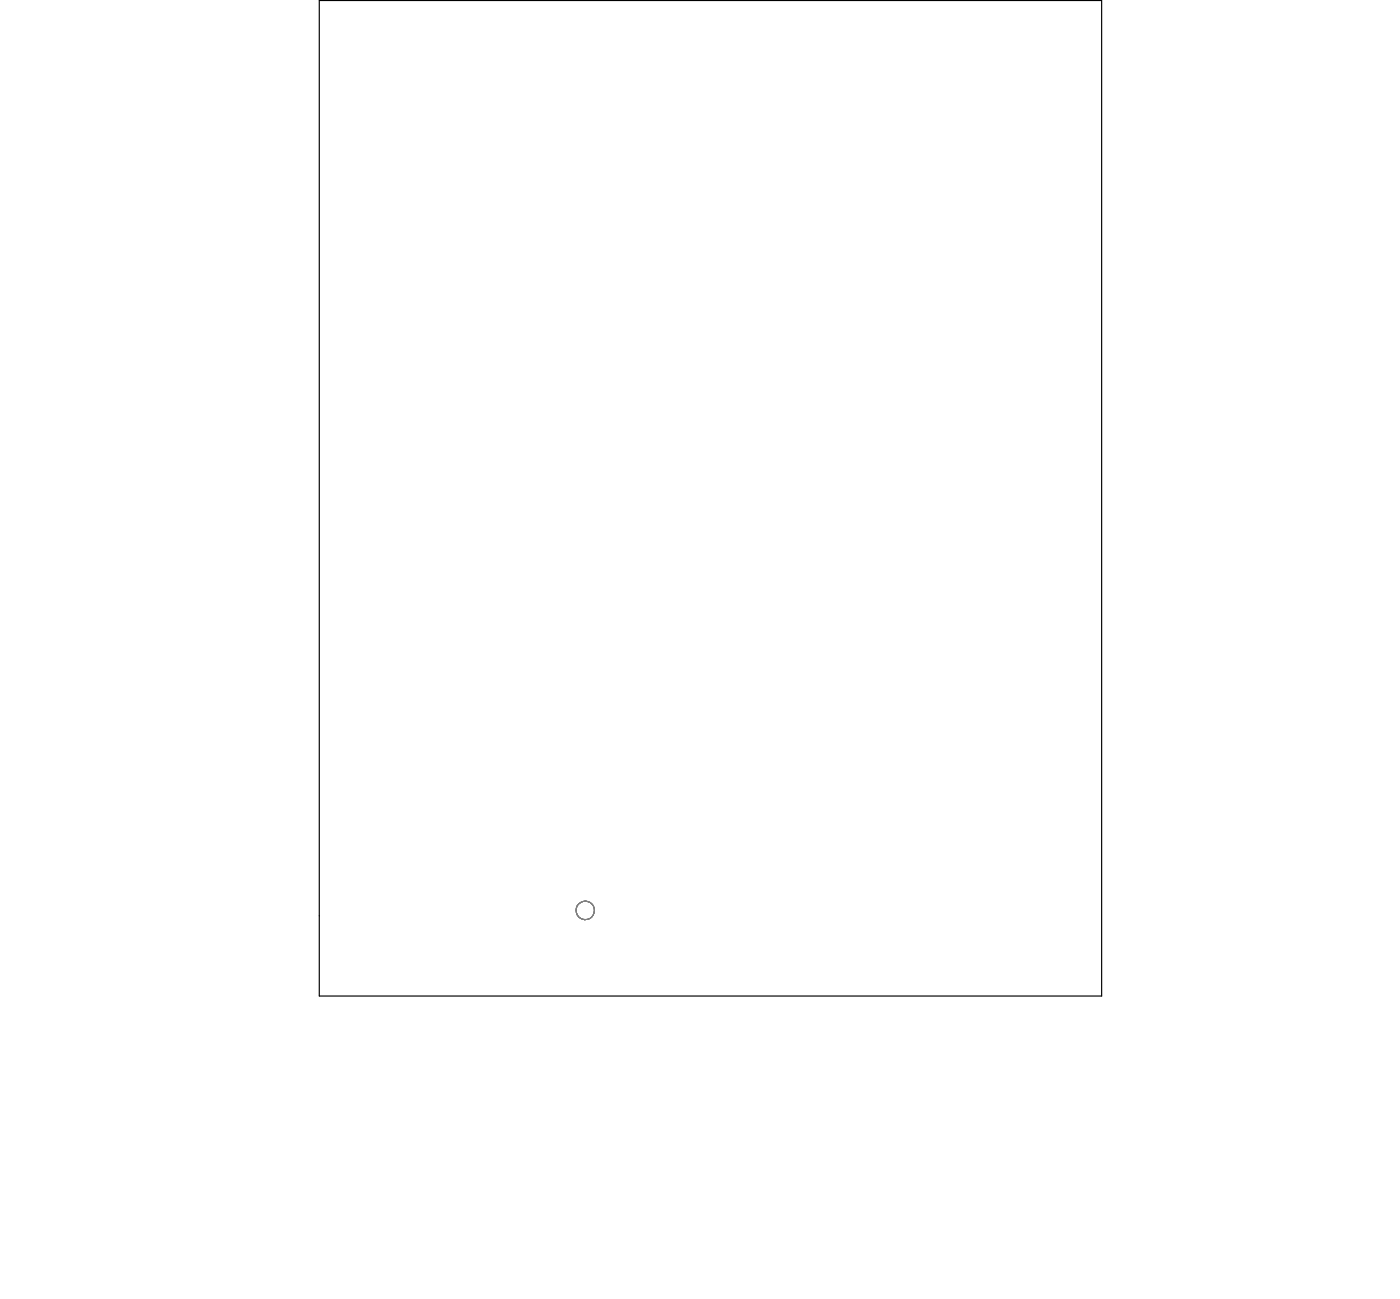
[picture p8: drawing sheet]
<svg xmlns="http://www.w3.org/2000/svg" width="204mm" height="189mm" viewBox="0 0 204 189" stroke-linecap="round" stroke-linejoin="round" font-family="sans-serif">
<circle cx="85.1" cy="132.3" r="1.35" fill="none" stroke="#808080" stroke-width=".15"/>
<path d="M46.4 .1h113.8v144.6h-113.8z" fill="none" stroke="#000" stroke-width=".17"/>
</svg>
